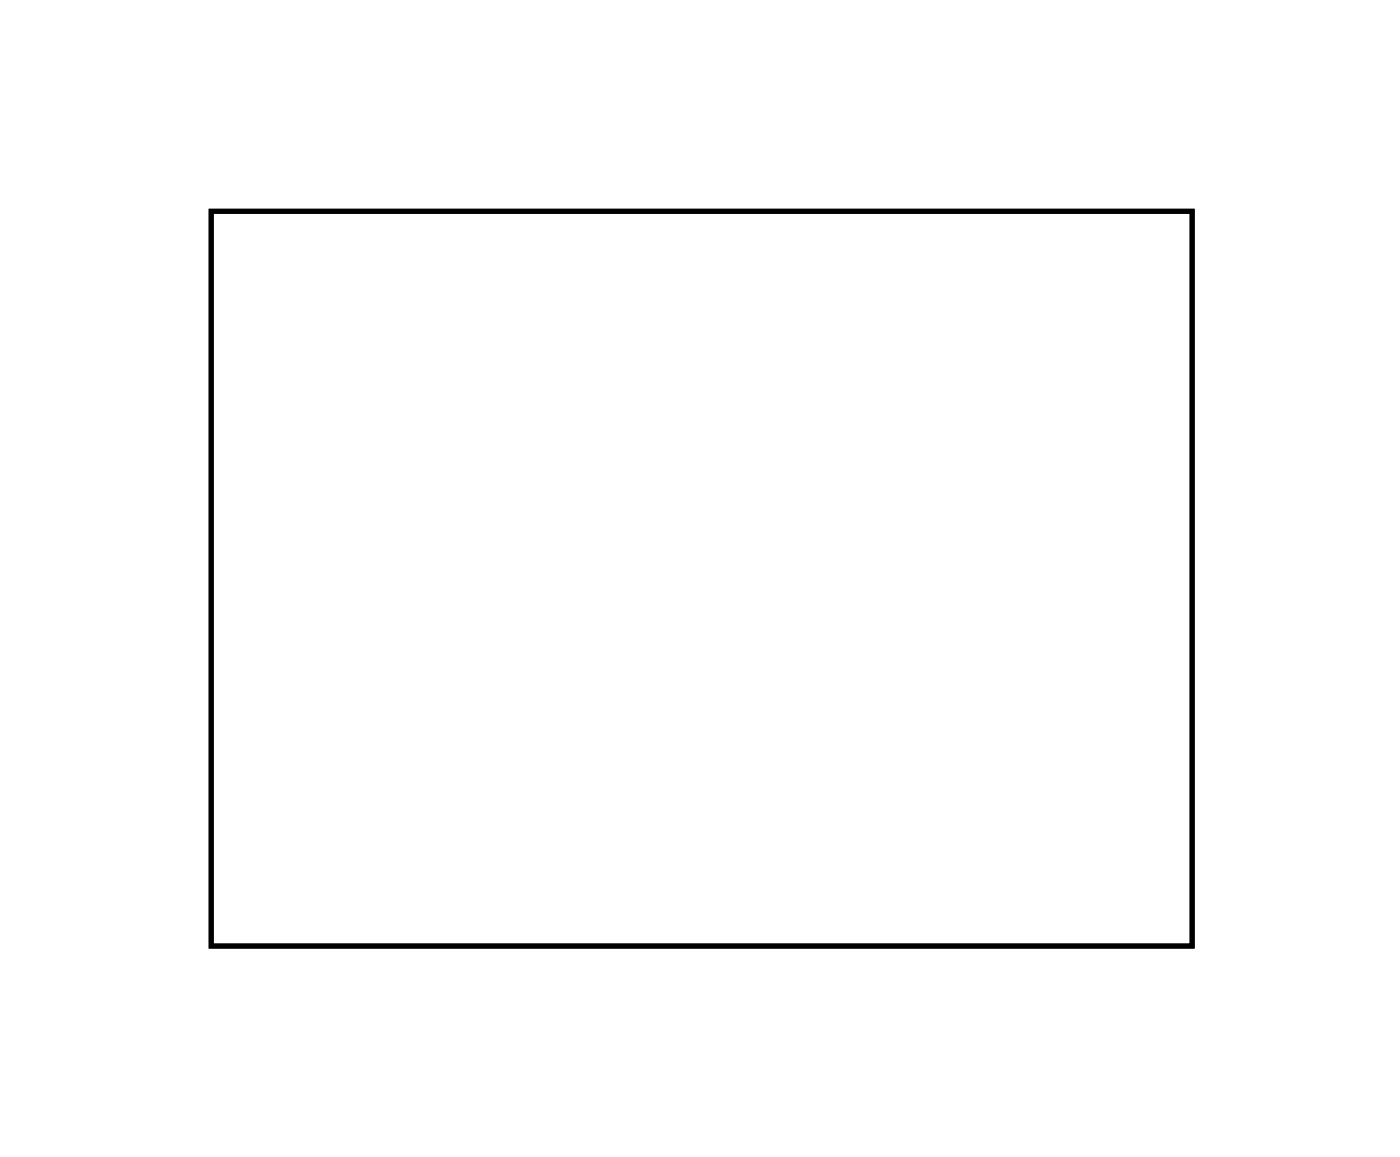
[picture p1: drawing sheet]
<svg xmlns="http://www.w3.org/2000/svg" width="57mm" height="47mm" viewBox="0 0 57 47" stroke-linecap="round" stroke-linejoin="round" font-family="sans-serif">
<path d="M8.6 8.6h39.8v29.8h-39.8z" fill="none" stroke="#000" stroke-width=".2"/>
<path d="M8.6 8.6h39.8v29.8h-39.8z" fill="none" stroke="#000" stroke-width=".04"/>
<circle cx="27.5" cy="12.7" r=".64" fill="#fff"/>
<circle cx="27.5" cy="12.7" r=".64" fill="none" stroke="#fff" stroke-width=".71" stroke-linecap="butt"/>
<circle cx="27.5" cy="15.2" r=".64" fill="#fff"/>
<circle cx="27.5" cy="15.2" r=".64" fill="none" stroke="#fff" stroke-width=".71" stroke-linecap="butt"/>
<circle cx="27.5" cy="17.7" r=".64" fill="#fff"/>
<circle cx="27.5" cy="17.7" r=".64" fill="none" stroke="#fff" stroke-width=".71" stroke-linecap="butt"/>
<circle cx="27.5" cy="20.3" r=".64" fill="#fff"/>
<circle cx="27.5" cy="20.3" r=".64" fill="none" stroke="#fff" stroke-width=".71" stroke-linecap="butt"/>
<circle cx="19.9" cy="20.3" r=".64" fill="#fff"/>
<circle cx="19.9" cy="20.3" r=".64" fill="none" stroke="#fff" stroke-width=".71" stroke-linecap="butt"/>
<circle cx="19.9" cy="17.7" r=".64" fill="#fff"/>
<circle cx="19.9" cy="17.7" r=".64" fill="none" stroke="#fff" stroke-width=".71" stroke-linecap="butt"/>
<circle cx="19.9" cy="15.2" r=".64" fill="#fff"/>
<circle cx="19.9" cy="15.2" r=".64" fill="none" stroke="#fff" stroke-width=".71" stroke-linecap="butt"/>
<circle cx="19.9" cy="12.7" r=".64" fill="#fff"/>
<circle cx="19.9" cy="12.7" r=".64" fill="none" stroke="#fff" stroke-width=".71" stroke-linecap="butt"/>
<circle cx="22.4" cy="30.4" r=".75" fill="#fff"/>
<circle cx="22.4" cy="30.4" r=".75" fill="none" stroke="#fff" stroke-width=".64" stroke-linecap="butt"/>
<path d="M19.9 29.8a.94 .94 0 0 0-.2 1 .94 .94 0 0 0 .8 .6h1.9a.94 .94 0 0 0 1-1 .94 .94 0 0 0-1-.9h-1.9l-.3 .1zM21.9 30.4a.56 .56 0 0 1 1.1 0 .56 .56 0 0 1-1.1 0z" fill="#fff"/>
<g fill="none" stroke="#fff" stroke-width=".25">
<path d="M19.9 29.8l.3-.2 .3-.1h1.9a.94 .94 0 0 1 1 .9 .94 .94 0 0 1-1 1h-1.9a.94 .94 0 0 1-.8-.6 .94 .94 0 0 1 .2-1z"/>
<circle cx="22.4" cy="30.4" r=".56"/>
</g>
<circle cx="22.4" cy="35.5" r=".75" fill="#fff"/>
<circle cx="22.4" cy="35.5" r=".75" fill="none" stroke="#fff" stroke-width=".64" stroke-linecap="butt"/>
<path d="M19.9 34.9a.94 .94 0 0 0-.2 1 .94 .94 0 0 0 .8 .6h1.9a.94 .94 0 0 0 1-1 .94 .94 0 0 0-1-.9h-1.9l-.3 .1zM21.9 35.5a.56 .56 0 0 1 1.1 0 .56 .56 0 0 1-1.1 0z" fill="#fff"/>
<g fill="none" stroke="#fff" stroke-width=".25">
<path d="M19.9 34.9l.3-.2 .3-.1h1.9a.94 .94 0 0 1 1 .9 .94 .94 0 0 1-1 1h-1.9a.94 .94 0 0 1-.8-.6 .94 .94 0 0 1 .2-1z"/>
<circle cx="22.4" cy="35.5" r=".56"/>
</g>
<circle cx="22.4" cy="33" r=".75" fill="#fff"/>
<circle cx="22.4" cy="33" r=".75" fill="none" stroke="#fff" stroke-width=".64" stroke-linecap="butt"/>
<path d="M19.9 32.3a.94 .94 0 0 0-.2 1 .94 .94 0 0 0 .8 .6h1.9a.94 .94 0 0 0 1-.9 .94 .94 0 0 0-1-1h-1.9l-.3 .1zM21.9 33a.56 .56 0 0 1 1.1 0 .56 .56 0 0 1-1.1 0z" fill="#fff"/>
<g fill="none" stroke="#fff" stroke-width=".25">
<path d="M19.9 32.3l.3-.2 .3-.1h1.9a.94 .94 0 0 1 1 1 .94 .94 0 0 1-1 .9h-1.9a.94 .94 0 0 1-.8-.6 .94 .94 0 0 1 .2-1z"/>
<circle cx="22.4" cy="33" r=".56"/>
</g>
<circle cx="42.7" cy="22.8" r=".7" fill="#fff"/>
<circle cx="42.7" cy="22.8" r=".7" fill="none" stroke="#fff" stroke-width=".76" stroke-linecap="butt"/>
<circle cx="32.6" cy="22.8" r=".7" fill="#fff"/>
<circle cx="32.6" cy="22.8" r=".7" fill="none" stroke="#fff" stroke-width=".76" stroke-linecap="butt"/>
<circle cx="17.3" cy="25.4" r=".7" fill="#fff"/>
<circle cx="17.3" cy="25.4" r=".7" fill="none" stroke="#fff" stroke-width=".76" stroke-linecap="butt"/>
<circle cx="27.5" cy="25.4" r=".7" fill="#fff"/>
<circle cx="27.5" cy="25.4" r=".7" fill="none" stroke="#fff" stroke-width=".76" stroke-linecap="butt"/>
<circle cx="40.2" cy="20.3" r=".7" fill="#fff"/>
<circle cx="40.2" cy="20.3" r=".7" fill="none" stroke="#fff" stroke-width=".76" stroke-linecap="butt"/>
<circle cx="30" cy="20.3" r=".7" fill="#fff"/>
<circle cx="30" cy="20.3" r=".7" fill="none" stroke="#fff" stroke-width=".76" stroke-linecap="butt"/>
<circle cx="37.7" cy="25.4" r=".89" fill="#fff"/>
<circle cx="37.7" cy="25.4" r=".89" fill="none" stroke="#fff" stroke-width=".99" stroke-linecap="butt"/>
<path d="M31.7 24.5h1.8v1.8h-1.8z" fill="#fff"/>
<path d="M31.7 24.5h1.8v1.8h-1.8z" fill="none" stroke="#fff" stroke-width=".99" stroke-linecap="butt"/>
<circle cx="32.6" cy="25.4" r=".89" fill="#fff"/>
<circle cx="32.6" cy="25.4" r=".89" fill="none" stroke="#fff" stroke-width=".99" stroke-linecap="butt"/>
<circle cx="35.1" cy="35.5" r=".89" fill="#fff"/>
<circle cx="35.1" cy="35.5" r=".89" fill="none" stroke="#fff" stroke-width=".99" stroke-linecap="butt"/>
<circle cx="42.7" cy="30.4" r=".6" fill="#fff"/>
<circle cx="42.7" cy="30.4" r=".6" fill="none" stroke="#fff" stroke-width=".65" stroke-linecap="butt"/>
<path d="M42.1 29.8h1.2v1.2h-1.2z" fill="#fff"/>
<path d="M42.1 29.8h1.2v1.2h-1.2z" fill="none" stroke="#fff" stroke-width=".65" stroke-linecap="butt"/>
<circle cx="45.2" cy="30.4" r=".6" fill="#fff"/>
<circle cx="45.2" cy="30.4" r=".6" fill="none" stroke="#fff" stroke-width=".65" stroke-linecap="butt"/>
<circle cx="42.7" cy="25.4" r=".6" fill="#fff"/>
<circle cx="42.7" cy="25.4" r=".6" fill="none" stroke="#fff" stroke-width=".65" stroke-linecap="butt"/>
<path d="M42.1 24.8h1.2v1.2h-1.2z" fill="#fff"/>
<path d="M42.1 24.8h1.2v1.2h-1.2z" fill="none" stroke="#fff" stroke-width=".65" stroke-linecap="butt"/>
<circle cx="45.2" cy="25.4" r=".6" fill="#fff"/>
<circle cx="45.2" cy="25.4" r=".6" fill="none" stroke="#fff" stroke-width=".65" stroke-linecap="butt"/>
<circle cx="17.3" cy="22.9" r=".6" fill="#fff"/>
<circle cx="17.3" cy="22.9" r=".6" fill="none" stroke="#fff" stroke-width=".65" stroke-linecap="butt"/>
<path d="M16.7 22.3h1.2v1.2h-1.2z" fill="#fff"/>
<path d="M16.7 22.3h1.2v1.2h-1.2z" fill="none" stroke="#fff" stroke-width=".65" stroke-linecap="butt"/>
<circle cx="17.3" cy="25.4" r=".6" fill="#fff"/>
<circle cx="17.3" cy="25.4" r=".6" fill="none" stroke="#fff" stroke-width=".65" stroke-linecap="butt"/>
</svg>
